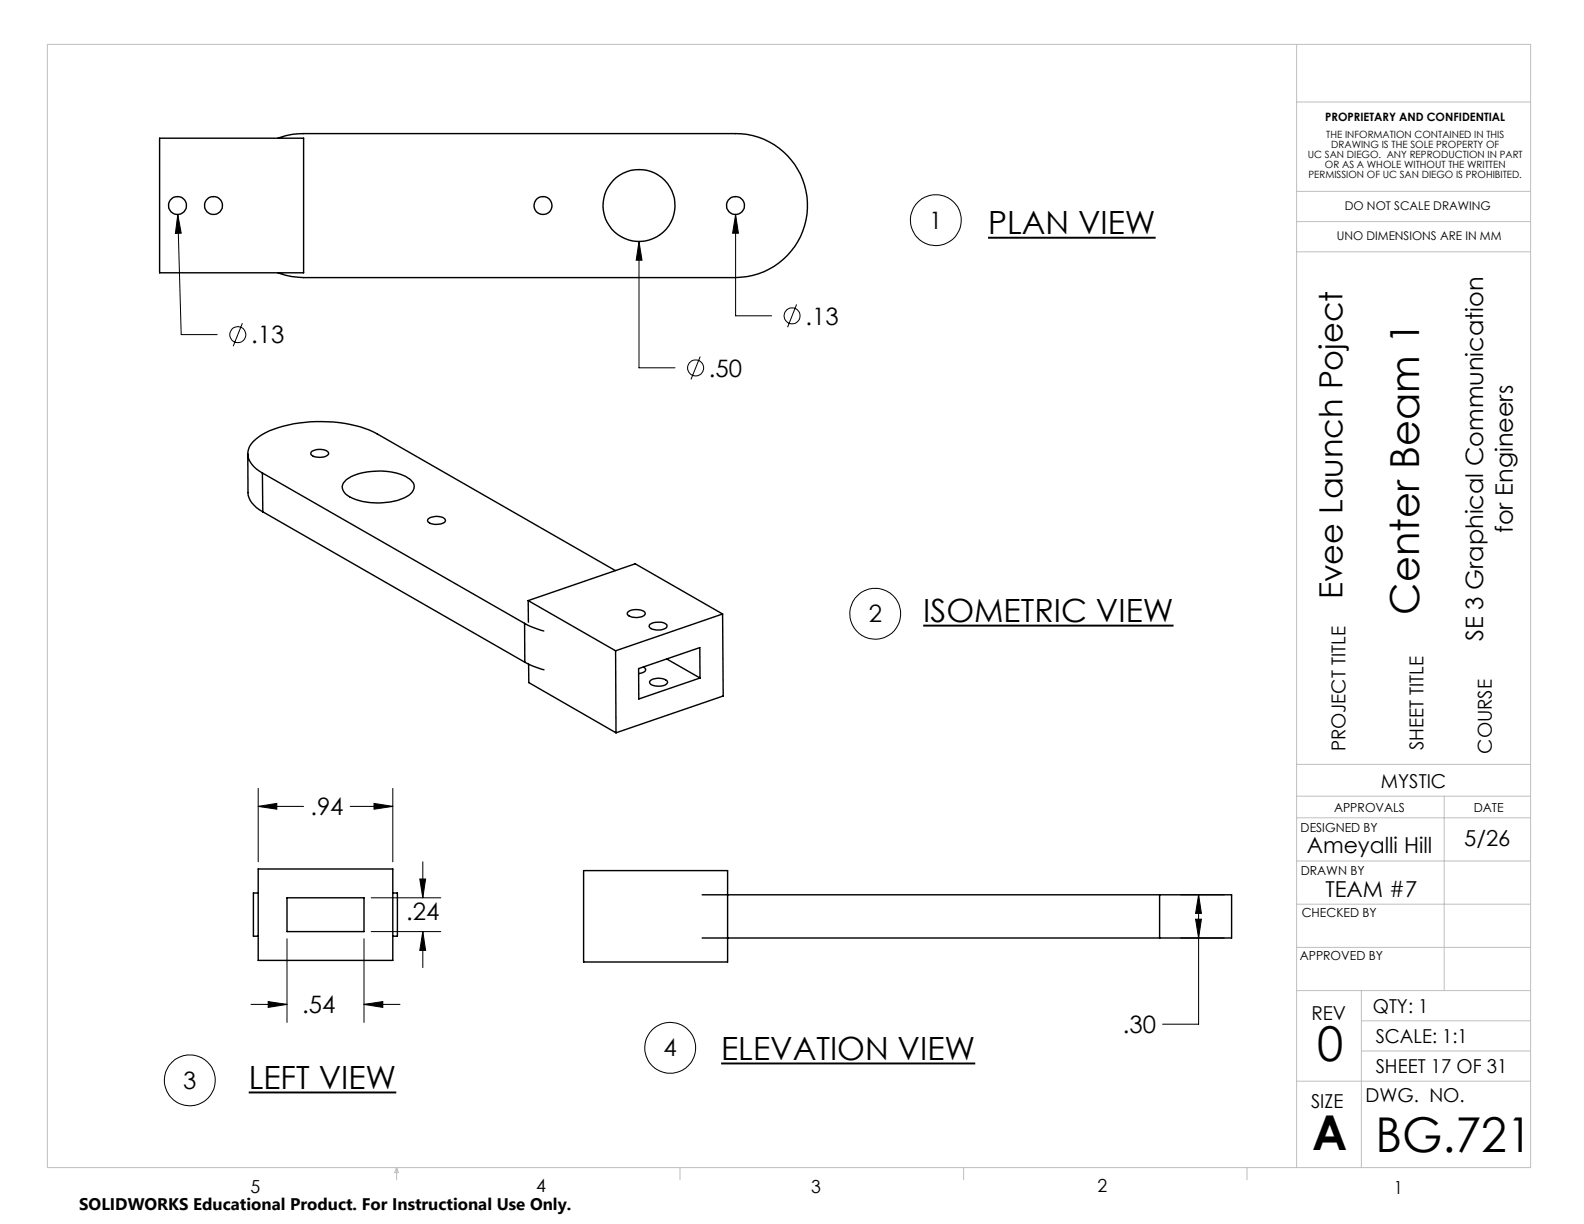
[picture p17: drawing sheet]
<svg xmlns="http://www.w3.org/2000/svg" width="279mm" height="216mm" viewBox="0 0 279 216" stroke-linecap="round" stroke-linejoin="round" font-family="sans-serif">
<defs><g id="words">
<g font-size="8.5">
<text x="232.3" y="187.1">0</text>
<text x="231.5" y="202.9">A</text>
<text x="242.6" y="203.2">BG.721</text>
</g>
<text font-size="7.1" x="250.3" y="108.4" transform="rotate(-90 250.3 108.4)">Center Beam 1</text>
<g font-size="5.6">
<text x="174.3" y="41.3">PLAN VIEW</text>
<text x="236.8" y="105.7" transform="rotate(-90 236.8 105.7)">Evee Launch Poject</text>
<text x="162.8" y="109.7">ISOMETRIC VIEW</text>
<text x="127.2" y="187">ELEVATION VIEW</text>
<text x="43.9" y="192.1">LEFT VIEW</text>
</g>
<g font-size="4.2">
<text x="163.9" y="40.3">1</text>
<text x="142.1" y="57.2">.13</text>
<text x="44.3" y="60.6">.13</text>
<text x="125" y="66.4">.50</text>
<text x="266.8" y="94" transform="rotate(-90 266.8 94)">for Engineers</text>
<text x="153.2" y="109.8">2</text>
<text x="261.6" y="113.1" transform="rotate(-90 261.6 113.1)">SE 3 Graphical Communication</text>
<text x="54.7" y="143.8">.94</text>
<text x="71.7" y="162.3">.24</text>
<text x="53.3" y="178.8">.54</text>
<text x="198" y="182.2">.30</text>
<text x="117.1" y="186.3">4</text>
<text x="32.3" y="192.1">3</text>
</g>
<g font-size="3.9">
<text x="258.3" y="149.3">5/26</text>
<text x="230.5" y="150.4">Ameyalli Hill</text>
<text x="233.8" y="158.2">TEAM #7</text>
</g>
<g font-size="3.4">
<text x="237.3" y="132.5" transform="rotate(-90 237.3 132.5)">PROJECT TITLE</text>
<text x="251.1" y="132.3" transform="rotate(-90 251.1 132.3)">SHEET TITLE</text>
<text x="263.1" y="133" transform="rotate(-90 263.1 133)">COURSE</text>
<text x="243.6" y="139">MYSTIC</text>
<text x="231.3" y="180">REV</text>
<text x="242.2" y="178.7">QTY: 1</text>
<text x="242.7" y="183.9">SCALE: 1:1</text>
<text x="242.7" y="189.2">SHEET 17 OF 31</text>
<text x="231.3" y="195.4">SIZE</text>
<text x="240.9" y="194.3">DWG. NO.</text>
</g>
<g font-size="3.2">
<text x="44.2" y="210.4">5</text>
<text x="94.6" y="210.3">4</text>
<text x="143.1" y="210.4">3</text>
<text x="193.6" y="210.3">2</text>
<text x="245.8" y="210.7">1</text>
</g>
<text font-size="3" x="14" y="213.5">SOLIDWORKS Educational Product. For Instructional Use Only.</text>
<g font-size="2.2">
<text x="235.3" y="143.1">APPROVALS</text>
<text x="259.9" y="143.1">DATE</text>
<text x="229.4" y="146.7">DESIGNED BY</text>
<text x="229.4" y="154.4">DRAWN BY</text>
<text x="229.6" y="161.8">CHECKED BY</text>
<text x="229.3" y="169.4">APPROVED BY</text>
</g>
<g font-size="2.1">
<text x="237.2" y="37.1">DO NOT SCALE DRAWING</text>
<text x="235.8" y="42.3">UNO DIMENSIONS ARE IN MM</text>
</g>
<text font-size="2" x="233.8" y="21.4">PROPRIETARY AND CONFIDENTIAL</text>
<g font-size="1.8">
<text x="230.7" y="27.9">UC SAN DIEGO. ANY REPRODUCTION IN PART</text>
<text x="233.7" y="29.7">OR AS A WHOLE WITHOUT THE WRITTEN</text>
<text x="233.9" y="24.4">THE INFORMATION CONTAINED IN THIS</text>
<text x="234.8" y="26.2">DRAWING IS THE SOLE PROPERTY OF</text>
<text x="230.8" y="31.5">PERMISSION OF UC SAN DIEGO IS PROHIBITED.</text>
</g>
</g></defs>
<path d="M174.3 41.9h29.5M162.8 110.4h44.2M43.9 192.7h26M127.2 187.6h44.8" fill="none" stroke="#000" stroke-width=".34"/>
<g fill="none" stroke="#000" stroke-width=".18">
<path d="M31.4 37.9l.6 3.2-1.1 .1zM31.4 37.9l.6 21.1h6.3M129.8 37.9l.4 3.2h-1zM129.8 37.9v17.8h6.3M42.8 57l-1.7 4.1M112.7 42.6v22.3h6.4M112.7 42.6l.5 3.3h-1zM140.5 53.7l-1.6 4M123.5 62.9l-1.6 4M45.5 139.1v12.9M69.3 139.1v12.9M45.5 142.2l3.3-.5v1z"/>
<path d="M45.5 142.2h8.1M61.8 142.2h7.5M65.5 158.4h12.3M66 141.7l3.3 .5-3.3 .5zM74 155h1.1l-.5 3.4zM74.6 152v6.4M208.2 157.8h7.8M211.4 157.8l.5 3.3h-1zM211.4 157.8v22.9h-6.3M44.3 177.2h6.3M47.3 176.7l3.3 .5-3.3 .5zM50.6 165.6v14.7"/>
<path d="M64.2 177.2l3.3-.5v1zM64.2 165.6v14.7M64.2 177.2h6.4M65.5 164.3h12.3M74.6 164.3l.5 3.3h-1.1zM74.6 164.3v6.4M208.2 165.5h7.8M210.9 162.1h1l-.5 3.4z"/>
<circle cx="165.1" cy="38.8" r="4.5"/>
<circle cx="41.9" cy="59" r="1.41"/>
<circle cx="139.7" cy="55.7" r="1.4"/>
<circle cx="122.7" cy="64.9" r="1.42"/>
<circle cx="154.4" cy="108.3" r="4.5"/>
<circle cx="33.5" cy="190.6" r="4.5"/>
<circle cx="118.2" cy="184.8" r="4.5"/>
</g>
<g fill="none" stroke="#c0c0c0" stroke-width=".18">
<path d="M8.4 7.8h261.6v198.2h-261.6zM228.7 7.8v198.2M228.7 18h41.3M228.7 33.8h41.3M228.7 39.1h41.3M228.7 44.4h41.3M228.7 134.8h41.3M228.7 159.5h41.3M228.7 151.9h41.3M228.7 144.3h41.3M228.7 140.4h41.3M254.7 140.4v34.3"/>
<path d="M228.7 174.7h41.3M228.7 167.1h41.3M240.1 174.7v31.3M228.7 190.7h41.3M240.1 185.4h29.9M240.1 180.1h29.9M70 206v2.1M70 206l.3 .8h-.7zM119.9 206v2.1M170 206v2.1M220 206v2.1"/>
</g>
<path d="M210.9 162.1h1l-.5 3.4zM211.4 157.8l.5 3.3h-1zM112.7 42.6l-.5 3.3h1zM129.8 37.9l-.6 3.2h1zM31.4 37.9l-.5 3.3 1.1-.1zM64.2 177.2l3.3-.5v1zM47.3 176.7l3.3 .5-3.3 .5zM74 155h1.1l-.5 3.4zM74.6 164.3l.5 3.3h-1.1zM66 141.7l3.3 .5-3.3 .5zM45.5 142.2l3.3-.5v1z" fill="#000"/>
<g fill="none" stroke="#000" stroke-width=".25">
<path d="M28.2 24.4h25.4v23.7h-25.4zM49 24.4a12 12 0 0 1 4.6-.8h76.2a12.7 12.7 0 0 1 12.6 12.7 12.7 12.7 0 0 1-12.6 12.7h-76.2a12.9 12.9 0 0 1-4.6-.9M55 79.6a2.66 2.66 0 0 1 2.9 .2l.1 .1a1.07 1.07 0 0 1-1.2 .7l-1.4-.1a.6 .6 0 0 1-.5-.7zM43.7 80v6.9a4 4 0 0 0 2.7 3.4M46.3 83.4a4.3 4.3 0 0 1-2.6-3.3 4.2 4.2 0 0 1 2.5-3.4 22.9 22.9 0 0 1 13.6-2.2 17.7 17.7 0 0 1 6.7 2l42 24.1M46.3 83.4l46.2 26.6M46.3 83.4l.1 6.9M46.4 90.3l46.2 26.5M61.1 84.6a11.7 11.7 0 0 1 9.4-1 3.1 3.1 0 0 1 2.6 2.2 2.37 2.37 0 0 1-1.8 2 12 12 0 0 1-10-.4 1.61 1.61 0 0 1-.2-2.8zM75.5 91.6a2.48 2.48 0 0 1 3 0 .49 .49 0 0 1 0 .5 .49 .49 0 0 1-.5 .2 2.5 2.5 0 0 1-2.6-.4zM92.5 110l1.4 .6 2 .7M92.5 110l.1 6.8"/>
<path d="M92.6 116.8l1.3 .7 2.1 .6M93.2 105.9l15.4 8.9M93.2 105.9v3.8M93.2 105.9l18.8-6.5 15.5 8.9M93.2 117.2l.1 3.2 15.4 8.9M108.6 114.8l.1 14.5M110.7 108a2.62 2.62 0 0 1 3 0 .66 .66 0 0 1-.7 .8 2.29 2.29 0 0 1-2.3-.4zM112.6 117.9l10.8-3.7 .1 5.4-10.8 3.7zM113.5 117.7h.1a.43 .43 0 0 1 .3 .3 .43 .43 0 0 1-.2 .5l-1.1 .3M114.7 110.1a2.82 2.82 0 0 1 2.9 .1 .7 .7 0 0 1-.8 .9 2.4 2.4 0 0 1-2.3-.5zM117.6 116.2l5.9 3.4M127.5 108.3l-18.9 6.5"/>
<path d="M127.5 108.3l.1 14.5-18.9 6.5M114.7 120.1a2.51 2.51 0 0 1 3 .1 .85 .85 0 0 1-1 .8 1.97 1.97 0 0 1-2.1-.6zM45.5 157.5h-.8v7.6h.8M45.5 153.3h23.8v16.1h-23.8zM50.6 158.4h13.6v5.9h-13.6zM69.3 157.5h.8v7.6h-.8M102.9 153.6h25.4v16.1h-25.4zM123.9 157.8h80.6M204.5 157.8h12.7v7.7h-12.7M204.5 157.8v7.7M123.9 165.5h80.6"/>
<circle cx="31.3" cy="36.3" r="1.57"/>
<circle cx="37.7" cy="36.3" r="1.57"/>
<circle cx="95.8" cy="36.3" r="1.58"/>
<circle cx="112.7" cy="36.3" r="6.3"/>
<circle cx="129.7" cy="36.3" r="1.57"/>
</g>
<use href="#words"/>
</svg>
